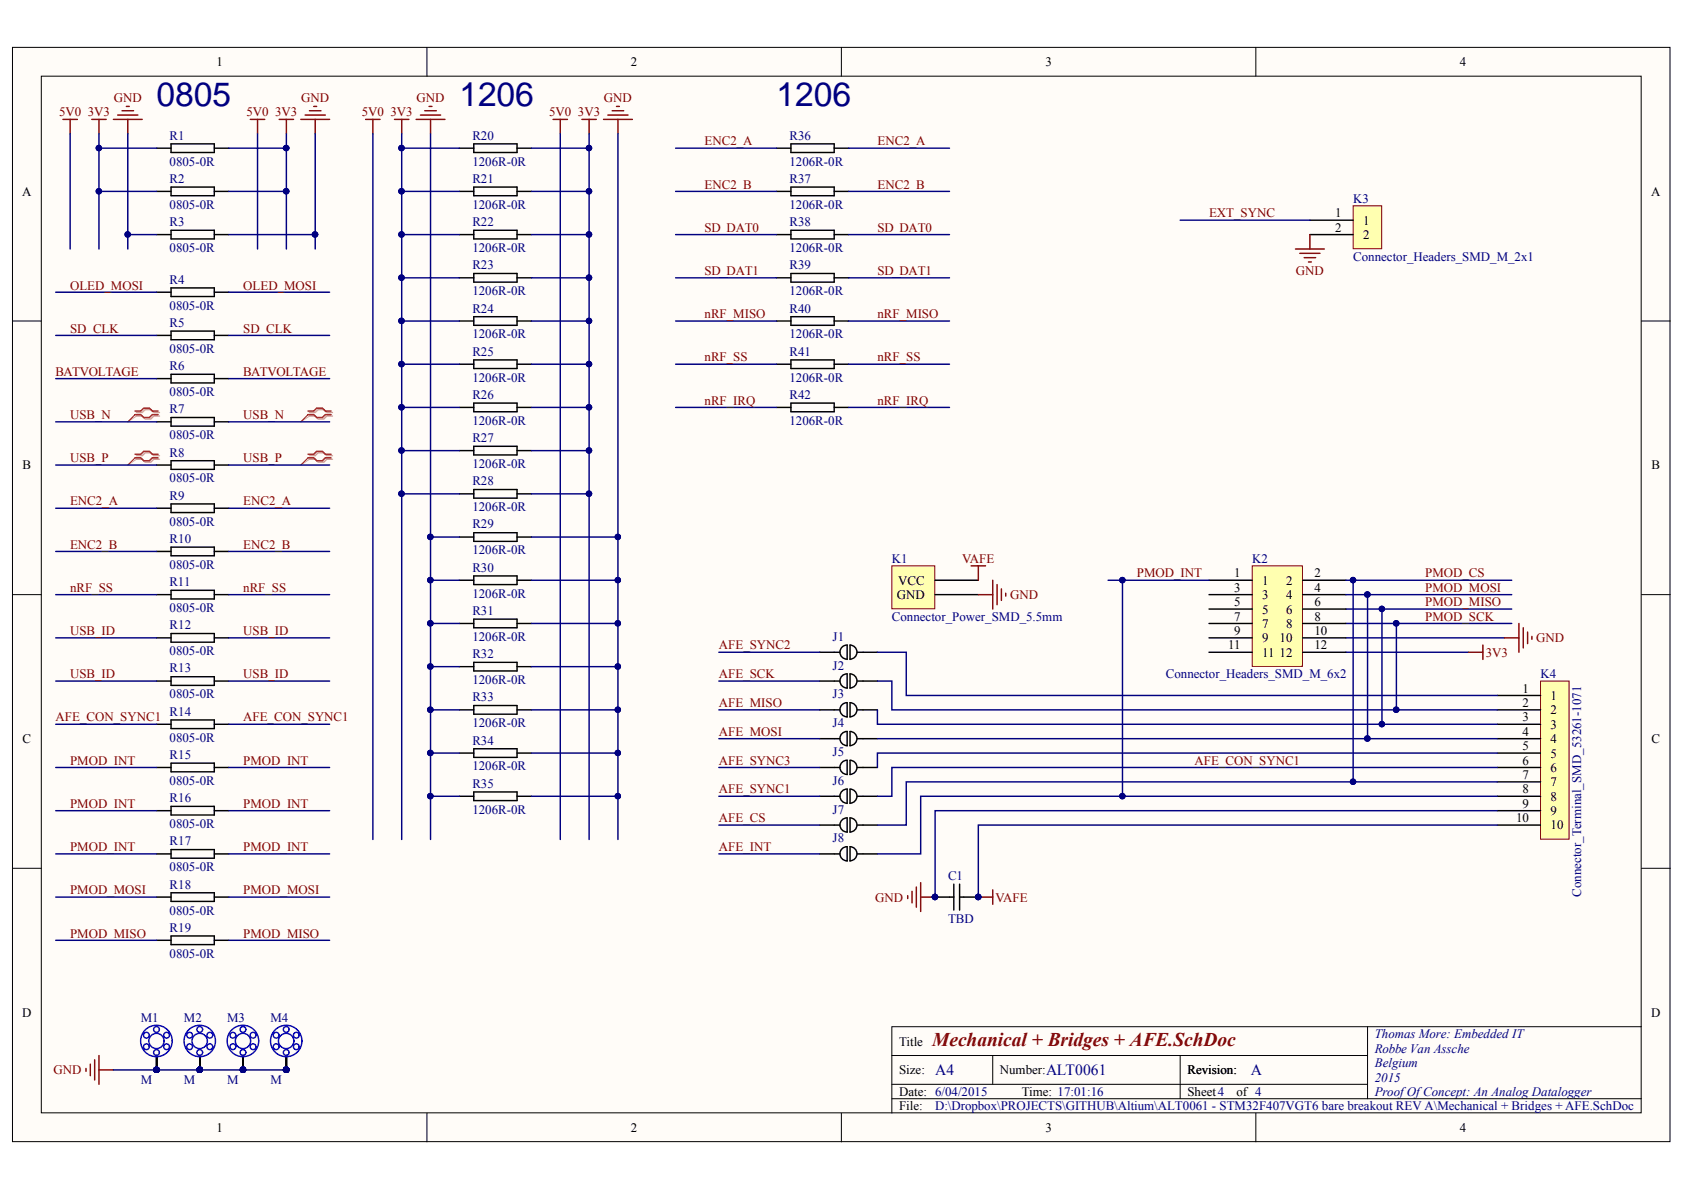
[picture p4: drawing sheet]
<svg xmlns="http://www.w3.org/2000/svg" width="297mm" height="210mm" viewBox="0 0 297 210" stroke-linecap="round" stroke-linejoin="round" font-family="sans-serif">
<defs><g id="words">
<g font-size="5.9" fill="#000080">
<text x="27.6" y="18.8">0805</text>
<text x="81" y="18.8">1206</text>
<text x="137" y="18.8">1206</text>
</g>
<text font-size="3.4" fill="#800000" x="164.4" y="184.4">Mechanical + Bridges + AFE.SchDoc</text>
<g font-size="2.7" fill="#000080">
<text x="164.9" y="189.6">A4</text>
<text x="184.5" y="189.6">ALT0061</text>
<text x="220.6" y="189.6">A</text>
</g>
<g font-size="2.3">
<text x="38.2" y="11.7">1</text>
<text x="111.3" y="11.7">2</text>
<text x="184.4" y="11.7">3</text>
<text x="257.5" y="11.7">4</text>
<text x="3.9" y="34.5">A</text>
<text x="291.2" y="34.5">A</text>
<text x="235.5" y="38.3">1</text>
<text x="235.5" y="40.9">2</text>
<text x="240.5" y="39.6">1</text>
<text x="240.5" y="42.1">2</text>
<text x="4" y="82.8">B</text>
<text x="291.3" y="82.8">B</text>
<text x="217.7" y="101.8">1</text>
<text x="231.8" y="101.8">2</text>
<text x="158.2" y="105.7">GND</text>
<text x="158.4" y="103.1">VCC</text>
<text x="217.7" y="104.4">3</text>
<text x="217.7" y="106.9">5</text>
<text x="222.7" y="103.1">1</text>
<text x="222.7" y="105.7">3</text>
<text x="226.8" y="103.1">2</text>
<text x="226.8" y="105.7">4</text>
<text x="231.8" y="104.4">4</text>
<text x="231.8" y="106.9">6</text>
<text x="217.7" y="109.5">7</text>
<text x="217.7" y="112">9</text>
<text x="222.7" y="108.2">5</text>
<text x="222.7" y="110.8">7</text>
<text x="222.7" y="113.3">9</text>
<text x="225.7" y="113.3">10</text>
<text x="226.8" y="108.2">6</text>
<text x="226.8" y="110.8">8</text>
<text x="231.8" y="109.5">8</text>
<text x="231.8" y="112">10</text>
<text x="216.6" y="114.6">11</text>
<text x="222.7" y="115.8">11</text>
<text x="225.7" y="115.8">12</text>
<text x="231.8" y="114.6">12</text>
<text x="268.6" y="122.2">1</text>
<text x="268.6" y="124.7">2</text>
<text x="273.5" y="123.4">1</text>
<text x="273.5" y="126">2</text>
<text x="4" y="131.1">C</text>
<text x="268.6" y="127.2">3</text>
<text x="268.6" y="129.8">4</text>
<text x="273.5" y="128.5">3</text>
<text x="273.5" y="131.1">4</text>
<text x="291.3" y="131.1">C</text>
<text x="268.6" y="132.4">5</text>
<text x="268.6" y="134.9">6</text>
<text x="268.6" y="137.4">7</text>
<text x="273.5" y="133.6">5</text>
<text x="273.5" y="136.2">6</text>
<text x="268.6" y="140">8</text>
<text x="268.6" y="142.5">9</text>
<text x="273.5" y="138.7">7</text>
<text x="273.5" y="141.2">8</text>
<text x="273.5" y="143.8">9</text>
<text x="267.4" y="145">10</text>
<text x="273.5" y="146.3">10</text>
<text x="3.9" y="179.3">D</text>
<text x="291.2" y="179.3">D</text>
<text x="158.6" y="184.4">Title</text>
<text x="158.6" y="189.5">Size:</text>
<text x="176.4" y="189.5">Number:</text>
<text x="209.5" y="189.5">Revision:</text>
<text x="158.6" y="193.3">Date: 6/04/2015</text>
<text x="158.6" y="195.8">File:</text>
<text x="180.2" y="193.3">Time: 17:01:16</text>
<text x="209.5" y="193.3">Sheet4</text>
<text x="218.1" y="193.3">of 4</text>
<text x="38.2" y="199.6">1</text>
<text x="111.3" y="199.6">2</text>
<text x="184.4" y="199.6">3</text>
<text x="257.5" y="199.6">4</text>
</g>
<g font-size="2.3" fill="#800000">
<text x="10.4" y="20.5">5V0</text>
<text x="15.5" y="20.5">3V3</text>
<text x="20.1" y="18">GND</text>
<text x="43.5" y="20.5">5V0</text>
<text x="48.5" y="20.5">3V3</text>
<text x="53.1" y="18">GND</text>
<text x="63.8" y="20.5">5V0</text>
<text x="68.9" y="20.5">3V3</text>
<text x="73.5" y="18">GND</text>
<text x="96.9" y="20.5">5V0</text>
<text x="101.9" y="20.5">3V3</text>
<text x="106.5" y="18">GND</text>
<text x="124.3" y="25.7">ENC2_A</text>
<text x="154.8" y="25.7">ENC2_A</text>
<text x="124.3" y="33.3">ENC2_B</text>
<text x="154.8" y="33.3">ENC2_B</text>
<text x="124.3" y="40.9">SD_DAT0</text>
<text x="154.8" y="40.9">SD_DAT0</text>
<text x="213.3" y="38.3">EXT_SYNC</text>
<text x="12.4" y="51.1">OLED_MOSI</text>
<text x="42.9" y="51.1">OLED_MOSI</text>
<text x="124.3" y="48.5">SD_DAT1</text>
<text x="154.8" y="48.5">SD_DAT1</text>
<text x="228.6" y="48.5">GND</text>
<text x="12.4" y="58.7">SD_CLK</text>
<text x="42.9" y="58.7">SD_CLK</text>
<text x="124.3" y="56.1">nRF_MISO</text>
<text x="154.8" y="56.1">nRF_MISO</text>
<text x="124.3" y="63.7">nRF_SS</text>
<text x="154.8" y="63.7">nRF_SS</text>
<text x="9.8" y="66.3">BATVOLTAGE</text>
<text x="42.9" y="66.3">BATVOLTAGE</text>
<text x="124.3" y="71.4">nRF_IRQ</text>
<text x="154.8" y="71.4">nRF_IRQ</text>
<text x="12.4" y="73.9">USB_N</text>
<text x="42.9" y="73.9">USB_N</text>
<text x="12.4" y="81.5">USB_P</text>
<text x="42.9" y="81.5">USB_P</text>
<text x="12.4" y="89.2">ENC2_A</text>
<text x="42.9" y="89.2">ENC2_A</text>
<text x="12.4" y="96.8">ENC2_B</text>
<text x="42.9" y="96.8">ENC2_B</text>
<text x="169.7" y="99.3">VAFE</text>
<text x="200.5" y="101.8">PMOD_INT</text>
<text x="251.4" y="101.8">PMOD_CS</text>
<text x="12.4" y="104.4">nRF_SS</text>
<text x="42.9" y="104.4">nRF_SS</text>
<text x="178.2" y="105.7">GND</text>
<text x="251.4" y="106.9">PMOD_MISO</text>
<text x="251.4" y="104.4">PMOD_MOSI</text>
<text x="12.4" y="112">USB_ID</text>
<text x="42.9" y="112">USB_ID</text>
<text x="251.4" y="109.5">PMOD_SCK</text>
<text x="271" y="113.3">GND</text>
<text x="12.4" y="119.6">USB_ID</text>
<text x="42.9" y="119.6">USB_ID</text>
<text x="126.8" y="114.6">AFE_SYNC2</text>
<text x="126.8" y="119.6">AFE_SCK</text>
<text x="262.1" y="115.8">3V3</text>
<text x="126.8" y="124.7">AFE_MISO</text>
<text x="9.8" y="127.2">AFE_CON_SYNC1</text>
<text x="42.9" y="127.2">AFE_CON_SYNC1</text>
<text x="126.8" y="129.8">AFE_MOSI</text>
<text x="12.4" y="134.9">PMOD_INT</text>
<text x="42.9" y="134.9">PMOD_INT</text>
<text x="126.8" y="134.9">AFE_SYNC3</text>
<text x="210.7" y="134.9">AFE_CON_SYNC1</text>
<text x="12.4" y="142.5">PMOD_INT</text>
<text x="42.9" y="142.5">PMOD_INT</text>
<text x="126.8" y="140">AFE_SYNC1</text>
<text x="126.8" y="145">AFE_CS</text>
<text x="12.4" y="150.1">PMOD_INT</text>
<text x="42.9" y="150.1">PMOD_INT</text>
<text x="126.8" y="150.1">AFE_INT</text>
<text x="12.4" y="157.8">PMOD_MOSI</text>
<text x="42.9" y="157.8">PMOD_MOSI</text>
<text x="154.4" y="159">GND</text>
<text x="175.6" y="159">VAFE</text>
<text x="12.4" y="165.4">PMOD_MISO</text>
<text x="42.9" y="165.4">PMOD_MISO</text>
<text x="9.4" y="189.5">GND</text>
</g>
<g font-size="2.3" fill="#000080">
<text x="29.9" y="24.6">R1</text>
<text x="29.9" y="29.2">0805-0R</text>
<text x="83.3" y="24.6">R20</text>
<text x="83.3" y="29.2">1206R-0R</text>
<text x="139.3" y="24.6">R36</text>
<text x="139.3" y="29.2">1206R-0R</text>
<text x="29.9" y="32.3">R2</text>
<text x="83.3" y="32.3">R21</text>
<text x="139.3" y="32.3">R37</text>
<text x="238.7" y="35.8">K3</text>
<text x="29.9" y="36.8">0805-0R</text>
<text x="29.9" y="39.9">R3</text>
<text x="83.3" y="36.8">1206R-0R</text>
<text x="83.3" y="39.9">R22</text>
<text x="139.3" y="36.8">1206R-0R</text>
<text x="139.3" y="39.9">R38</text>
<text x="29.9" y="44.4">0805-0R</text>
<text x="83.3" y="44.4">1206R-0R</text>
<text x="83.3" y="47.5">R23</text>
<text x="139.3" y="44.4">1206R-0R</text>
<text x="139.3" y="47.5">R39</text>
<text x="238.7" y="46">Connector_Headers_SMD_M_2x1</text>
<text x="29.9" y="50.1">R4</text>
<text x="83.3" y="52.1">1206R-0R</text>
<text x="139.3" y="52.1">1206R-0R</text>
<text x="29.9" y="54.6">0805-0R</text>
<text x="29.9" y="57.7">R5</text>
<text x="83.3" y="55.1">R24</text>
<text x="83.3" y="59.7">1206R-0R</text>
<text x="139.3" y="55.1">R40</text>
<text x="139.3" y="59.7">1206R-0R</text>
<text x="29.9" y="62.2">0805-0R</text>
<text x="29.9" y="65.3">R6</text>
<text x="83.3" y="62.7">R25</text>
<text x="139.3" y="62.7">R41</text>
<text x="29.9" y="69.8">0805-0R</text>
<text x="83.3" y="67.3">1206R-0R</text>
<text x="83.3" y="70.3">R26</text>
<text x="139.3" y="67.3">1206R-0R</text>
<text x="139.3" y="70.3">R42</text>
<text x="29.9" y="72.9">R7</text>
<text x="29.9" y="77.5">0805-0R</text>
<text x="83.3" y="74.9">1206R-0R</text>
<text x="83.3" y="78">R27</text>
<text x="139.3" y="74.9">1206R-0R</text>
<text x="29.9" y="80.5">R8</text>
<text x="83.3" y="82.6">1206R-0R</text>
<text x="29.9" y="85.1">0805-0R</text>
<text x="29.9" y="88.1">R9</text>
<text x="83.3" y="85.6">R28</text>
<text x="29.9" y="92.7">0805-0R</text>
<text x="29.9" y="95.7">R10</text>
<text x="83.3" y="93.2">R29</text>
<text x="83.3" y="90.2">1206R-0R</text>
<text x="29.9" y="100.3">0805-0R</text>
<text x="83.3" y="97.8">1206R-0R</text>
<text x="83.3" y="100.8">R30</text>
<text x="157.3" y="99.3">K1</text>
<text x="220.9" y="99.3">K2</text>
<text x="29.9" y="103.4">R11</text>
<text x="29.9" y="108">0805-0R</text>
<text x="83.3" y="105.4">1206R-0R</text>
<text x="29.9" y="111">R12</text>
<text x="83.3" y="108.5">R31</text>
<text x="83.3" y="113">1206R-0R</text>
<text x="146.9" y="113">J1</text>
<text x="157.3" y="109.5">Connector_Power_SMD_5.5mm</text>
<text x="29.9" y="115.6">0805-0R</text>
<text x="29.9" y="118.6">R13</text>
<text x="83.3" y="116.1">R32</text>
<text x="146.9" y="118.1">J2</text>
<text x="205.6" y="119.6">Connector_Headers_SMD_M_6x2</text>
<text x="271.7" y="119.6">K4</text>
<text x="29.9" y="123.2">0805-0R</text>
<text x="83.3" y="120.6">1206R-0R</text>
<text x="83.3" y="123.7">R33</text>
<text x="146.9" y="123.2">J3</text>
<text x="29.9" y="126.2">R14</text>
<text x="29.9" y="130.8">0805-0R</text>
<text x="83.3" y="128.3">1206R-0R</text>
<text x="83.3" y="131.3">R34</text>
<text x="146.9" y="128.3">J4</text>
<text x="29.9" y="133.9">R15</text>
<text x="83.3" y="135.9">1206R-0R</text>
<text x="146.9" y="133.4">J5</text>
<text x="29.9" y="138.4">0805-0R</text>
<text x="29.9" y="141.5">R16</text>
<text x="83.3" y="138.9">R35</text>
<text x="83.3" y="143.5">1206R-0R</text>
<text x="146.9" y="138.4">J6</text>
<text x="146.9" y="143.5">J7</text>
<text x="29.9" y="146">0805-0R</text>
<text x="29.9" y="149.1">R17</text>
<text x="146.9" y="148.6">J8</text>
<text x="29.9" y="153.7">0805-0R</text>
<text x="167.2" y="155.2">C1</text>
<text x="29.9" y="156.7">R18</text>
<text x="29.9" y="161.3">0805-0R</text>
<text x="278.9" y="158.2" transform="rotate(-90 278.9 158.2)">Connector_Terminal_SMD_53261-1071</text>
<text x="29.9" y="164.4">R19</text>
<text x="167.2" y="162.8">TBD</text>
<text x="29.9" y="168.9">0805-0R</text>
<text x="24.8" y="180.3">M1</text>
<text x="32.5" y="180.3">M2</text>
<text x="40.1" y="180.3">M3</text>
<text x="47.7" y="180.3">M4</text>
<text x="242.5" y="183.2">Thomas More: Embedded IT</text>
<text x="242.5" y="185.7">Robbe Van Assche</text>
<text x="24.8" y="191.3">M</text>
<text x="32.5" y="191.3">M</text>
<text x="40.1" y="191.3">M</text>
<text x="47.7" y="191.3">M</text>
<text x="242.5" y="188.2">Belgium</text>
<text x="242.5" y="190.8">2015</text>
<text x="164.9" y="195.8">D:\Dropbox\PROJECTS\GITHUB\Altium\ALT0061 - STM32F407VGT6 bare breakout REV A\Mechanical + Bridges + AFE.SchDoc</text>
<text x="242.5" y="193.3">Proof Of Concept: An Analog Datalogger</text>
</g>
</g></defs>
<g fill="#fffcf8" stroke="#000" stroke-width=".18">
<path d="M2.2 8.4h292.4v193h-292.4z"/>
<path d="M7.3 13.4h282.2v182.9h-282.2z"/>
</g>
<g fill="none" stroke="#000" stroke-width=".18">
<path d="M75.3 8.4v5M148.4 8.4v5M221.5 8.4v5M2.2 56.6h5.1M289.5 56.6h5.1M2.2 104.9h5.1M289.5 104.9h5.1M2.2 153.2h5.1M289.5 153.2h5.1M75.3 196.3v5.1M148.4 196.3v5.1M157.3 186.2h83.9"/>
<path d="M157.3 193.8h132.2M157.3 191.3h83.9M175.1 186.2v5.1M208.2 186.2v7.6M221.5 196.3v5.1M241.2 181.1v12.7M289.5 181.1h-132.2v15.2"/>
</g>
<g fill="none" stroke="#000" stroke-width=".25">
<path d="M27.6 26.1h2.6M27.6 33.8h2.6M30.2 25.4h7.6v1.5h-7.6zM30.2 33h7.6v1.5h-7.6zM37.8 26.1h2.5M37.8 33.8h2.5M81 26.1h2.6M81 33.8h2.6M83.6 25.4h7.6v1.5h-7.6zM83.6 33h7.6v1.5h-7.6zM91.2 26.1h2.5M91.2 33.8h2.5"/>
<path d="M137 26.1h2.5M137 33.8h2.5M139.5 25.4h7.6v1.5h-7.6zM139.5 33h7.6v1.5h-7.6zM147.1 26.1h2.6M147.1 33.8h2.6M27.6 41.4h2.6M27.6 51.5h2.6M27.6 59.2h2.6M30.2 40.6h7.6v1.5h-7.6zM30.2 50.8h7.6v1.5h-7.6zM30.2 58.4h7.6v1.5h-7.6z"/>
<path d="M37.8 41.4h2.5M37.8 51.5h2.5M37.8 59.2h2.5M81 41.4h2.6M81 49h2.6M81 56.6h2.6M83.6 40.6h7.6v1.5h-7.6zM83.6 48.2h7.6v1.6h-7.6zM83.6 55.9h7.6v1.5h-7.6zM91.2 41.4h2.5M91.2 49h2.5M91.2 56.6h2.5"/>
<path d="M137 41.4h2.5M137 49h2.5M137 56.6h2.5M139.5 40.6h7.6v1.5h-7.6zM139.5 48.2h7.6v1.6h-7.6zM139.5 55.9h7.6v1.5h-7.6zM147.1 41.4h2.6M147.1 49h2.6M147.1 56.6h2.6M27.6 66.8h2.6M27.6 74.4h2.6M30.2 66h7.6v1.5h-7.6z"/>
<path d="M30.2 73.6h7.6v1.6h-7.6zM37.8 66.8h2.5M37.8 74.4h2.5M81 64.2h2.6M81 71.9h2.6M81 79.5h2.6M83.6 63.5h7.6v1.5h-7.6zM83.6 71.1h7.6v1.5h-7.6zM83.6 78.7h7.6v1.5h-7.6zM91.2 64.2h2.5M91.2 71.9h2.5M91.2 79.5h2.5"/>
<path d="M137 64.2h2.5M137 71.9h2.5M139.5 63.5h7.6v1.5h-7.6zM139.5 71.1h7.6v1.5h-7.6zM147.1 64.2h2.6M147.1 71.9h2.6M27.6 82h2.6M27.6 89.6h2.6M27.6 97.3h2.6M30.2 81.3h7.6v1.5h-7.6zM30.2 88.9h7.6v1.5h-7.6zM30.2 96.5h7.6v1.5h-7.6z"/>
<path d="M37.8 82h2.5M37.8 89.6h2.5M37.8 97.3h2.5M81 94.7h2.6M81 87.1h2.6M83.6 86.3h7.6v1.6h-7.6zM83.6 94h7.6v1.5h-7.6zM91.2 94.7h2.5M91.2 87.1h2.5M27.6 104.9h2.6M27.6 112.5h2.6M30.2 104.1h7.6v1.6h-7.6z"/>
<path d="M30.2 111.7h7.6v1.6h-7.6zM30.2 119.4h7.6v1.5h-7.6zM37.8 104.9h2.5M37.8 112.5h2.5M81 102.3h2.6M81 110h2.6M81 117.6h2.6M83.6 101.6h7.6v1.5h-7.6zM83.6 109.2h7.6v1.5h-7.6zM83.6 116.8h7.6v1.6h-7.6zM91.2 102.3h2.5M91.2 110h2.5"/>
<path d="M91.2 117.6h2.5M144.6 115.1h3.6M149.4 116.3a1.24 1.24 0 0 1-1.2-1.3 1.24 1.24 0 0 1 1.2-1.2v2.5M149.9 116.3a1.24 1.24 0 0 0 1.3-1.3 1.24 1.24 0 0 0-1.3-1.2v2.5M151.2 115.1h3.6M27.6 127.8h2.6M27.6 120.1h2.6M27.6 135.4h2.6M30.2 127h7.6v1.5h-7.6zM30.2 134.6h7.6v1.5h-7.6zM37.8 127.8h2.5M37.8 120.1h2.5"/>
<path d="M37.8 135.4h2.5M81 125.2h2.6M81 132.8h2.6M83.6 124.5h7.6v1.5h-7.6zM83.6 132.1h7.6v1.5h-7.6zM83.6 139.7h7.6v1.5h-7.6zM91.2 125.2h2.5M91.2 132.8h2.5M27.6 143h2.6M27.6 158.2h2.6M27.6 150.6h2.6M30.2 142.2h7.6v1.6h-7.6z"/>
<path d="M30.2 149.9h7.6v1.5h-7.6zM30.2 157.5h7.6v1.5h-7.6zM37.8 143h2.5M37.8 158.2h2.5M37.8 150.6h2.5M81 140.5h2.6M91.2 140.5h2.5M27.6 165.9h2.6M30.2 165.1h7.6v1.5h-7.6zM37.8 165.9h2.5M27.6 186.2v2.5M35.3 186.2v2.5"/>
<path d="M42.9 186.2v2.5M50.5 186.2v2.5"/>
</g>
<g fill="#000080" stroke="#000080" stroke-width=".18">
<circle cx="27.6" cy="188.7" r=".48"/>
<circle cx="35.2" cy="188.7" r=".48"/>
<circle cx="42.9" cy="188.7" r=".48"/>
<circle cx="50.5" cy="188.7" r=".49"/>
<circle cx="22.5" cy="41.4" r=".48"/>
<circle cx="55.6" cy="41.4" r=".49"/>
<circle cx="17.4" cy="26.1" r=".48"/>
<circle cx="50.5" cy="26.1" r=".49"/>
<circle cx="17.4" cy="33.7" r=".48"/>
<circle cx="50.5" cy="33.7" r=".49"/>
<circle cx="70.8" cy="26.1" r=".49"/>
<circle cx="103.9" cy="26.1" r=".48"/>
<circle cx="70.8" cy="33.7" r=".49"/>
<circle cx="103.9" cy="33.7" r=".48"/>
<circle cx="70.8" cy="41.4" r=".49"/>
<circle cx="103.9" cy="41.4" r=".48"/>
<circle cx="70.8" cy="49" r=".49"/>
<circle cx="103.9" cy="49" r=".48"/>
<circle cx="70.8" cy="56.6" r=".49"/>
<circle cx="103.9" cy="56.6" r=".48"/>
<circle cx="70.8" cy="64.2" r=".49"/>
<circle cx="103.9" cy="64.2" r=".48"/>
<circle cx="75.9" cy="94.7" r=".49"/>
<circle cx="109" cy="94.7" r=".48"/>
<circle cx="75.9" cy="102.3" r=".49"/>
<circle cx="109" cy="102.3" r=".48"/>
<circle cx="75.9" cy="109.9" r=".49"/>
<circle cx="109" cy="109.9" r=".48"/>
<circle cx="75.9" cy="117.6" r=".49"/>
<circle cx="109" cy="117.6" r=".48"/>
<circle cx="75.9" cy="125.2" r=".49"/>
<circle cx="109" cy="125.2" r=".48"/>
<circle cx="75.9" cy="132.8" r=".49"/>
<circle cx="109" cy="132.8" r=".48"/>
<circle cx="70.8" cy="71.8" r=".49"/>
<circle cx="70.8" cy="79.5" r=".49"/>
<circle cx="70.8" cy="87.1" r=".49"/>
<circle cx="103.9" cy="71.8" r=".48"/>
<circle cx="103.9" cy="79.5" r=".48"/>
<circle cx="103.9" cy="87.1" r=".48"/>
<circle cx="75.9" cy="140.4" r=".49"/>
<circle cx="109" cy="140.4" r=".48"/>
<circle cx="172.5" cy="158.2" r=".48"/>
<circle cx="164.9" cy="158.2" r=".48"/>
</g>
<g fill="none" stroke="#00f" stroke-width=".25">
<circle cx="25.8" cy="182.6" r=".51"/>
<circle cx="25.8" cy="184.6" r=".51"/>
<circle cx="27.6" cy="183.6" r="2.78"/>
<circle cx="27.6" cy="185.6" r=".51"/>
<circle cx="27.6" cy="181.6" r=".51"/>
<circle cx="27.6" cy="183.6" r="1.35"/>
<circle cx="29.4" cy="182.6" r=".51"/>
<circle cx="29.4" cy="184.6" r=".51"/>
<circle cx="33.5" cy="182.6" r=".51"/>
<circle cx="33.5" cy="184.6" r=".51"/>
<circle cx="35.2" cy="183.6" r="1.35"/>
<circle cx="35.2" cy="185.6" r=".51"/>
<circle cx="35.2" cy="181.6" r=".51"/>
<circle cx="35.2" cy="183.6" r="2.77"/>
<circle cx="37" cy="182.6" r=".51"/>
<circle cx="37" cy="184.6" r=".51"/>
<circle cx="41.1" cy="182.6" r=".51"/>
<circle cx="41.1" cy="184.6" r=".51"/>
<circle cx="42.9" cy="183.6" r="2.78"/>
<circle cx="42.9" cy="185.6" r=".51"/>
<circle cx="42.9" cy="181.6" r=".51"/>
<circle cx="42.9" cy="183.6" r="1.35"/>
<circle cx="44.6" cy="182.6" r=".51"/>
<circle cx="44.6" cy="184.6" r=".51"/>
<circle cx="48.7" cy="182.6" r=".51"/>
<circle cx="48.7" cy="184.6" r=".51"/>
<circle cx="50.5" cy="183.6" r="1.35"/>
<circle cx="50.5" cy="185.6" r=".51"/>
<circle cx="50.5" cy="181.6" r=".51"/>
<circle cx="50.5" cy="183.6" r="2.77"/>
<circle cx="52.3" cy="182.6" r=".51"/>
<circle cx="52.3" cy="184.6" r=".51"/>
</g>
<g fill="none" stroke="#800000" stroke-width=".25">
<path d="M21.5 19.5h2.1M22.3 18.8h.5M54.6 19.5h2M55.3 18.8h.6M74.9 19.5h2.1M75.7 18.8h.5M108 19.5h2M108.7 18.8h.6M11.1 21.1h2.5M12.4 21.1v2.5M16.2 21.1h2.5M17.5 21.1v2.5"/>
<path d="M20 21.1h5.1M20.8 20.3h3.5M22.5 21.1v2.5M44.2 21.1h2.5M45.4 21.1v2.5M49.2 21.1h2.6M50.5 21.1v2.5M53.1 21.1h5M53.8 20.3h3.6M55.6 21.1v2.5M64.5 21.1h2.5M65.8 21.1v2.5"/>
<path d="M69.6 21.1h2.5M70.9 21.1v2.5M73.4 21.1h5.1M74.2 20.3h3.5M75.9 21.1v2.5M97.6 21.1h2.5M98.8 21.1v2.5M102.6 21.1h2.6M103.9 21.1v2.5M106.5 21.1h5M107.2 20.3h3.6M109 21.1v2.5"/>
<path d="M160.1 158v.5M160.9 157.2v2.1M161.6 156.5v3.5M162.4 158.2h2.5M162.4 155.7v5.1M172.6 158.2h2.5M175.1 157v2.5M15.2 188.5v.5M15.9 187.7v2M16.7 186.9v3.6M17.5 186.2v5.1M17.5 188.7h2.5"/>
</g>
<g fill="none" stroke="#000080" stroke-width=".25">
<path d="M12.4 23.6v20.3M17.5 23.6v20.3M17.5 26.1h10.1M17.5 33.8h10.1M22.5 23.6v20.3M40.3 26.1h10.2M40.3 33.8h10.2M45.4 23.6v20.3M50.5 23.6v20.3M55.6 23.6v20.3M65.8 23.6v124.5M70.9 23.6v124.5"/>
<path d="M70.9 26.1h10.1M70.9 33.8h10.1M75.9 23.6v124.5M93.7 26.1h10.2M93.7 33.8h10.2M98.8 23.6v124.5M103.9 23.6v124.5M109 23.6v124.5M119.2 26.1h17.8M119.2 33.8h17.8M149.7 26.1h17.8M149.7 33.8h17.8"/>
<path d="M9.8 51.5h17.8M9.8 59.2h17.8M22.5 41.4h5.1M40.3 41.4h15.3M40.3 51.5h17.8M40.3 59.2h17.8M70.9 41.4h10.1M70.9 49h10.1M70.9 56.6h10.1M93.7 41.4h10.2M93.7 49h10.2M93.7 56.6h10.2"/>
<path d="M119.2 41.4h17.8M119.2 49h17.8M119.2 56.6h17.8M149.7 41.4h17.8M149.7 49h17.8M149.7 56.6h17.8M9.8 74.4h17.8M9.8 66.8h17.8M40.3 74.4h17.8M40.3 66.8h17.8M70.9 64.2h10.1M70.9 71.9h10.1"/>
<path d="M70.9 79.5h10.1M93.7 64.2h10.2M93.7 71.9h10.2M93.7 79.5h10.2M119.2 64.2h17.8M119.2 71.9h17.8M149.7 64.2h17.8M149.7 71.9h17.8M9.8 82h17.8M9.8 89.6h17.8M9.8 97.3h17.8M40.3 82h17.8"/>
<path d="M40.3 89.6h17.8M40.3 97.3h17.8M70.9 87.1h10.1M75.9 94.7h5.1M93.7 94.7h15.3M93.7 87.1h10.2M9.8 104.9h17.8M9.8 112.5h17.8M40.3 104.9h17.8M40.3 112.5h17.8M75.9 102.3h5.1M75.9 110h5.1"/>
<path d="M75.9 117.6h5.1M93.7 102.3h15.3M93.7 110h15.3M93.7 117.6h15.3M9.8 120.1h17.8M9.8 127.8h17.8M9.8 135.4h17.8M40.3 120.1h17.8M40.3 127.8h17.8M40.3 135.4h17.8M75.9 125.2h5.1M75.9 132.8h5.1"/>
<path d="M93.7 125.2h15.3M93.7 132.8h15.3M9.8 143h17.8M9.8 158.2h17.8M9.8 150.6h17.8M40.3 143h17.8M40.3 158.2h17.8M40.3 150.6h17.8M75.9 140.5h5.1M93.7 140.5h15.3M9.8 165.9h17.8M40.3 165.9h17.8"/>
<path d="M20 188.7h30.5"/>
</g>
<path d="M24.1 72.8h1l.5-.6h1l.5 .6h1M24.1 73.4h1l.5 .5h1l.5-.5h1M54.6 72.8h1l.5-.6h1l.5 .6h1.1M54.6 73.4h1l.5 .5h1l.5-.5h1.1M24.1 80.4h1l.5-.5h1l.5 .5h1M24.1 81h1l.5 .5h1l.5-.5h1M54.6 80.4h1l.5-.5h1l.5 .5h1.1M54.6 81h1l.5 .5h1l.5-.5h1.1" fill="none" stroke="#d0a19e" stroke-width=".25"/>
<path d="M24.1 73.4l-1.6 1M54.6 73.4l-1.5 1M24.1 81l-1.6 1M54.6 81l-1.5 1" fill="none" stroke="#d0a19e" stroke-width=".18"/>
<path d="M23.8 72.5h1l.5-.5h1.1l.5 .5h1M23.8 73.1h1l.5 .5h1.1l.5-.5h1M54.3 72.5h1l.6-.5h1l.5 .5h1M54.3 73.1h1l.6 .5h1l.5-.5h1M23.8 80.1h1l.5-.5h1.1l.5 .5h1M23.8 80.8h1l.5 .5h1.1l.5-.5h1M54.3 80.1h1l.6-.5h1l.5 .5h1M54.3 80.8h1l.6 .5h1l.5-.5h1" fill="none" stroke="#f00" stroke-width=".25"/>
<path d="M23.8 73.1l-1.3 1.3M54.3 73.1l-1.2 1.3M23.8 80.8l-1.3 1.2M54.3 80.8l-1.2 1.2" fill="none" stroke="#f00" stroke-width=".18"/>
<path d="M271.7 120.1h5.1v27.9h-5.1z" fill="#ffffb0" stroke="#800000" stroke-width=".18"/>
<g fill="none" stroke="#000" stroke-width=".25">
<path d="M144.6 125.2h3.6M144.6 130.3h3.6M144.6 135.4h3.6M144.6 120.1h3.6M149.4 121.4a1.24 1.24 0 0 1-1.2-1.3 1.24 1.24 0 0 1 1.2-1.2v2.5M149.4 126.4a1.24 1.24 0 0 1-1.2-1.2 1.24 1.24 0 0 1 1.2-1.3v2.6M149.4 131.5a1.24 1.24 0 0 1-1.2-1.2 1.24 1.24 0 0 1 1.2-1.3v2.6M149.4 136.6a1.24 1.24 0 0 1-1.2-1.3 1.24 1.24 0 0 1 1.2-1.2v2.5M149.9 121.4a1.24 1.24 0 0 0 1.3-1.3 1.24 1.24 0 0 0-1.3-1.2v2.5M149.9 126.4a1.24 1.24 0 0 0 1.3-1.2 1.24 1.24 0 0 0-1.3-1.3v2.6M149.9 131.5a1.24 1.24 0 0 0 1.3-1.2 1.24 1.24 0 0 0-1.3-1.3v2.6M149.9 136.6a1.24 1.24 0 0 0 1.3-1.3 1.24 1.24 0 0 0-1.3-1.2v2.5"/>
<path d="M151.2 125.2h3.6M151.2 130.3h3.6M151.2 135.4h3.6M151.2 120.1h3.6M264.1 122.7h7.6M264.1 125.2h7.6M264.1 127.8h7.6M264.1 130.3h7.6M264.1 132.8h7.6M264.1 135.4h7.6M264.1 137.9h7.6M144.6 140.5h3.6"/>
<path d="M144.6 145.5h3.6M144.6 150.6h3.6M149.4 141.7a1.24 1.24 0 0 1-1.2-1.3 1.24 1.24 0 0 1 1.2-1.2v2.5M149.4 146.8a1.24 1.24 0 0 1-1.2-1.3 1.24 1.24 0 0 1 1.2-1.2v2.5M149.4 151.8a1.24 1.24 0 0 1-1.2-1.2 1.24 1.24 0 0 1 1.2-1.3v2.6M149.9 141.7a1.24 1.24 0 0 0 1.3-1.3 1.24 1.24 0 0 0-1.3-1.2v2.5M149.9 146.8a1.24 1.24 0 0 0 1.3-1.3 1.24 1.24 0 0 0-1.3-1.2v2.5M149.9 151.8a1.24 1.24 0 0 0 1.3-1.2 1.24 1.24 0 0 0-1.3-1.3v2.6M151.2 140.5h3.6M151.2 145.5h3.6M151.2 150.6h3.6M264.1 140.5h7.6"/>
<path d="M264.1 143h7.6M264.1 145.5h7.6"/>
</g>
<g fill="none" stroke="#000080" stroke-width=".25">
<path d="M126.8 115.1h17.8M154.8 115.1h5.1v7.6h104.2M126.8 120.1h17.8M126.8 125.2h17.8M126.8 130.3h17.8M126.8 135.4h17.8M154.8 130.3h109.3M154.8 125.2v2.6h109.3M154.8 120.1h2.5v5.1h106.8M264.1 132.8h-109.3v2.6M264.1 135.4h-106.8v5.1h-2.5M264.1 137.9h-104.2v7.6h-5.1"/>
<path d="M126.8 140.5h17.8M126.8 145.5h17.8M126.8 150.6h17.8M264.1 140.5h-101.7v10.1h-7.6M264.1 143h-99.2v15.2"/>
</g>
<g fill="#000080" stroke="#000080" stroke-width=".18">
<circle cx="241.2" cy="130.3" r=".49"/>
<circle cx="238.7" cy="137.9" r=".48"/>
<circle cx="198" cy="140.4" r=".48"/>
<circle cx="243.7" cy="127.7" r=".48"/>
<circle cx="246.3" cy="125.2" r=".49"/>
<circle cx="164.9" cy="158.2" r=".48"/>
</g>
<path d="M157.3 99.8h7.6v7.6h-7.6z" fill="#ffffb0" stroke="#800000" stroke-width=".18"/>
<path d="M164.9 104.9h7.7M164.9 102.3h7.7M164.9 158.2h3.3M168.2 156v4.5M169.3 158.2h3.3M169.3 156v4.5" fill="none" stroke="#000" stroke-width=".25"/>
<path d="M171.3 99.8h2.5M172.6 99.8v2.5M172.6 104.9h2.5M175.1 102.3v5.1M175.9 103.1v3.6M176.6 103.9v2M177.4 104.6v.5" fill="none" stroke="#800000" stroke-width=".25"/>
<g fill="#000080" stroke="#000080" stroke-width=".18">
<circle cx="164.9" cy="158.2" r=".48"/>
<circle cx="172.5" cy="158.2" r=".48"/>
</g>
<path d="M264.1 145.5h-91.5v12.7" fill="none" stroke="#000080" stroke-width=".25"/>
<path d="M238.7 36.3h5v7.6h-5z" fill="#ffffb0" stroke="#800000" stroke-width=".18"/>
<path d="M231.1 38.8h7.6M231.1 41.4h7.6" fill="none" stroke="#000" stroke-width=".25"/>
<path d="M228.5 43.9h5.1M229.3 44.7h3.5M230 45.4h2.1M230.8 46.2h.5M231.1 41.4v2.5" fill="none" stroke="#800000" stroke-width=".25"/>
<path d="M208.2 38.8h22.9M237.4 107.4h29.3M237.4 110h29.3M237.4 112.5h28M237.4 115.1h21.6" fill="none" stroke="#000080" stroke-width=".25"/>
<g fill="#000080" stroke="#000080" stroke-width=".18">
<circle cx="243.7" cy="107.4" r=".48"/>
<circle cx="246.3" cy="109.9" r=".49"/>
</g>
<path d="M220.9 99.8h8.8v17.7h-8.8z" fill="#ffffb0" stroke="#800000" stroke-width=".18"/>
<path d="M213.3 102.3h7.6M213.3 104.9h7.6M213.3 107.4h7.6M213.3 110h7.6M213.3 112.5h7.6M213.3 115.1h7.6M229.8 102.3h7.6M229.8 104.9h7.6M229.8 107.4h7.6M229.8 110h7.6M229.8 112.5h7.6M229.8 115.1h7.6" fill="none" stroke="#000" stroke-width=".25"/>
<path d="M195.5 102.3h17.8M198 102.3v38.2M237.4 104.9h29.3M237.4 102.3h29.3M238.7 102.3v35.6M241.2 104.9v25.4M243.8 107.4v20.4M246.3 110v15.2" fill="none" stroke="#000080" stroke-width=".25"/>
<g fill="#000080" stroke="#000080" stroke-width=".18">
<circle cx="241.2" cy="104.9" r=".49"/>
<circle cx="198" cy="102.3" r=".48"/>
<circle cx="198" cy="140.4" r=".48"/>
<circle cx="238.7" cy="102.3" r=".48"/>
<circle cx="238.7" cy="137.9" r=".48"/>
<circle cx="241.2" cy="130.3" r=".49"/>
<circle cx="243.7" cy="107.4" r=".48"/>
<circle cx="243.7" cy="127.7" r=".48"/>
<circle cx="246.3" cy="109.9" r=".49"/>
<circle cx="246.3" cy="125.2" r=".49"/>
</g>
<path d="M259 115.1h2.6M261.6 113.8v2.5M265.4 112.5h2.5M267.9 110v5.1M268.7 110.7v3.6M269.4 111.5v2M270.2 112.3v.5" fill="none" stroke="#800000" stroke-width=".25"/>
<use href="#words"/>
</svg>
